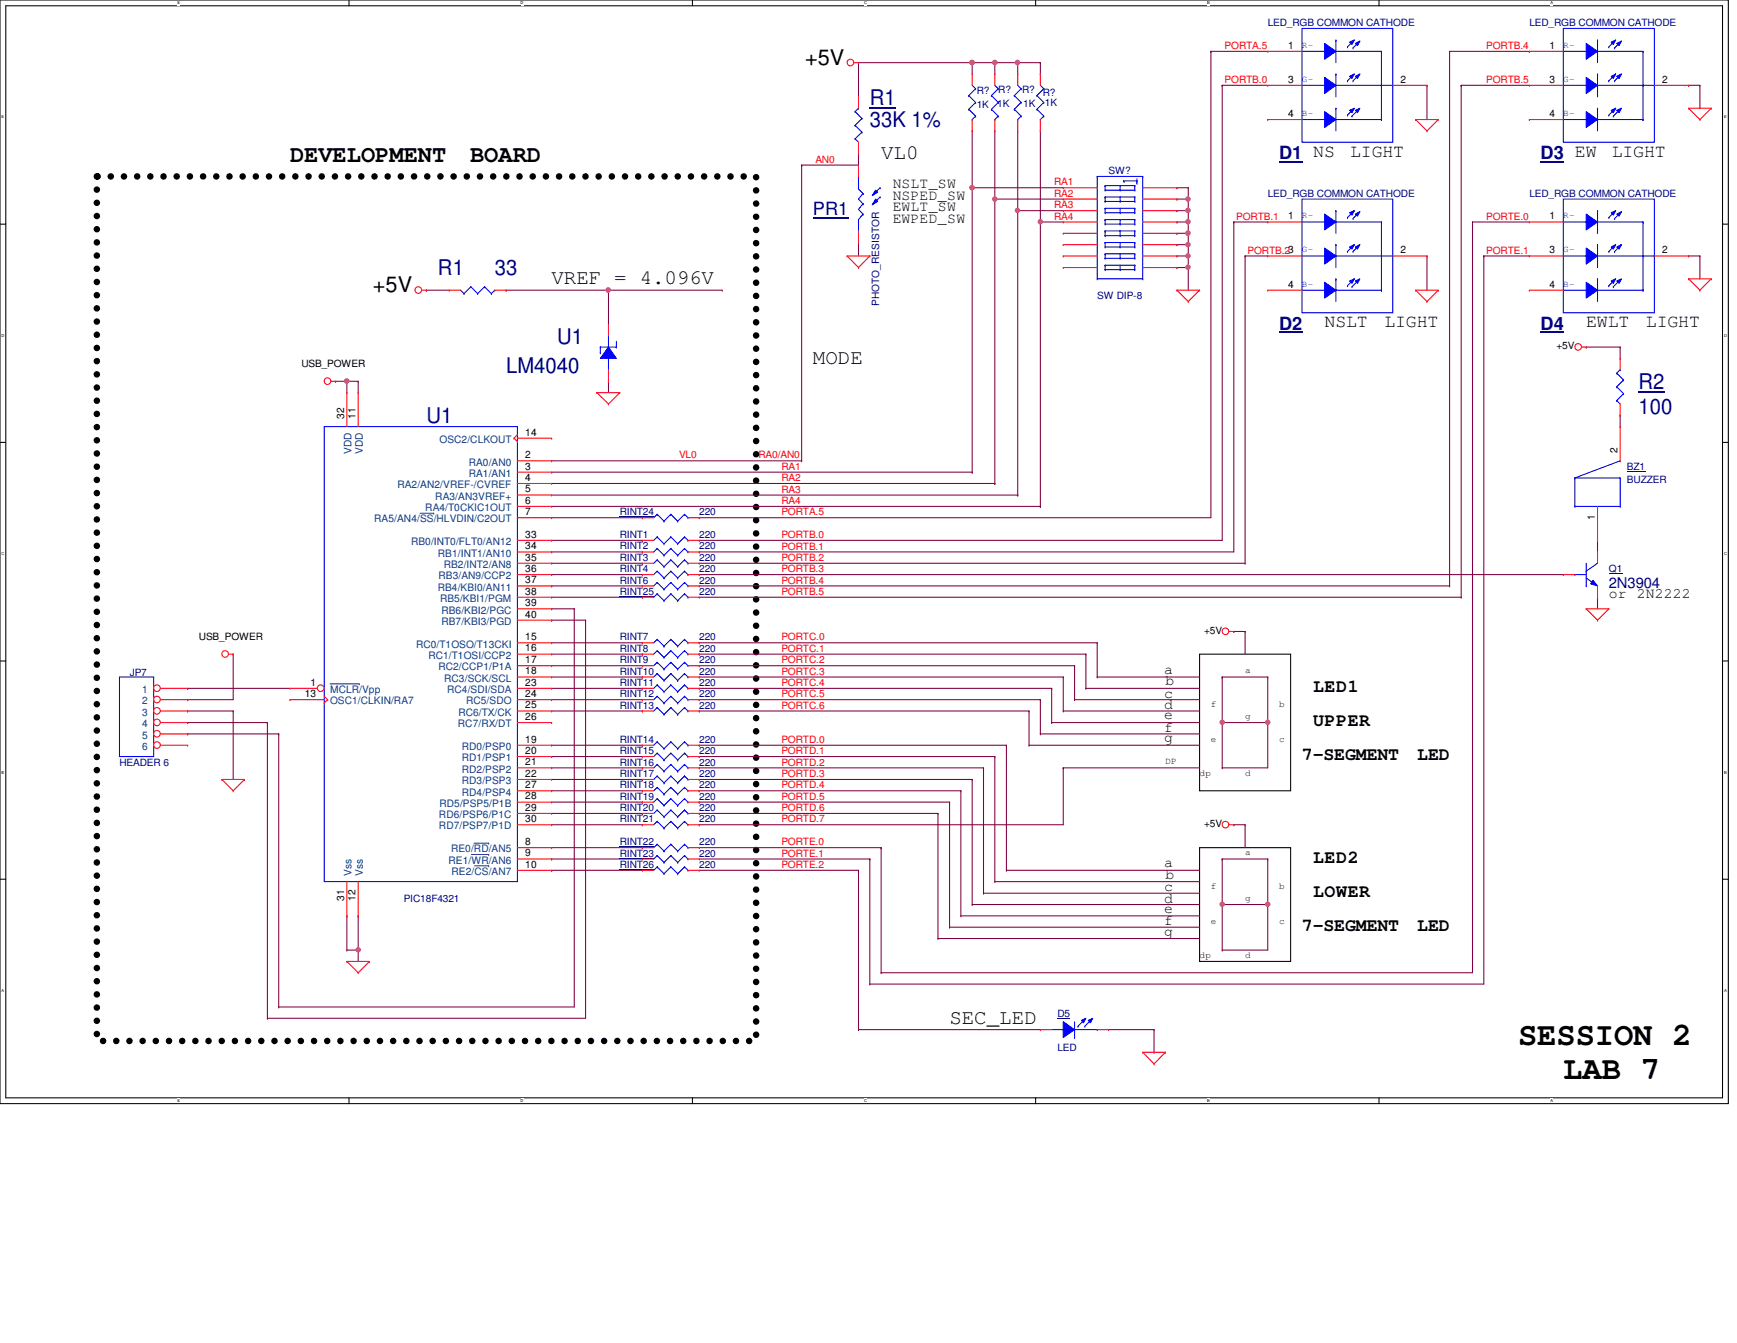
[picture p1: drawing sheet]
<svg xmlns="http://www.w3.org/2000/svg" width="279mm" height="216mm" viewBox="0 0 279 216" stroke-linecap="round" stroke-linejoin="round" font-family="sans-serif">
<defs><g id="words">
<g font-size="5.2">
<text x="244.2" y="168">SESSION 2</text>
<text x="251.5" y="173.5">LAB 7</text>
</g>
<g font-size="3.8">
<text x="46.7" y="26.1">DEVELOPMENT</text>
<text x="75.6" y="26.1">BOARD</text>
</g>
<g font-size="3.5">
<text x="129.5" y="10.4">+5V</text>
<text x="60" y="47">+5V</text>
</g>
<g font-size="3.5" fill="#000080">
<text x="139.9" y="16.8">R1</text>
<text x="139.9" y="20.5">33K 1%</text>
<text x="70.4" y="44.2">R1</text>
<text x="79.6" y="44.2">33</text>
<text x="81.4" y="60">LM4040</text>
<text x="89.6" y="55.2">U1</text>
<text x="263.6" y="62.5">R2</text>
<text x="68.6" y="68">U1</text>
<text x="263.6" y="66.5">100</text>
</g>
<g font-size="3.3">
<text x="141.7" y="25.5">VL0</text>
<text x="88.7" y="45.7">VREF = 4.096V</text>
<text x="130.8" y="58.5">MODE</text>
<text x="152.7" y="164.5">SEC_LED</text>
</g>
<g font-size="2.9" fill="#000080">
<text x="205.7" y="25.6">D1 NS</text>
<text x="247.8" y="25.6">D3 EW</text>
<text x="130.8" y="34.6">PR1</text>
<text x="205.7" y="53">D2</text>
<text x="247.8" y="53">D4</text>
</g>
<g font-size="2.9">
<text x="217.2" y="25.2">LIGHT</text>
<text x="259.2" y="25.2">LIGHT</text>
<text x="213.1" y="52.6">NSLT</text>
<text x="222.7" y="52.6">LIGHT</text>
<text x="255.1" y="52.6">EWLT</text>
<text x="264.8" y="52.6">LIGHT</text>
<text x="211.2" y="111.3">LED1</text>
<text x="211.2" y="116.7">UPPER</text>
<text x="209.4" y="122.2">7-SEGMENT</text>
<text x="228" y="122.2">LED</text>
<text x="211.2" y="138.7">LED2</text>
<text x="209.4" y="149.6">7-SEGMENT</text>
<text x="211.2" y="144.1">LOWER</text>
<text x="228" y="149.6">LED</text>
</g>
<g font-size="2.4">
<text x="143.6" y="30.3">NSLT_SW</text>
<text x="143.6" y="33.9">EWLT_SW</text>
<text x="143.6" y="32.1">NSPED_SW</text>
<text x="143.6" y="35.8">EWPED_SW</text>
<text x="258.8" y="96.1">or</text>
<text x="263.3" y="96.1">2N2222</text>
<text x="187.3" y="112.2">c</text>
<text x="187.3" y="108.4">a</text>
<text x="187.5" y="110.2">b</text>
<text x="187.3" y="114">d</text>
<text x="187.3" y="119.3">g</text>
<text x="187.3" y="117.7">f</text>
<text x="187.3" y="115.7">e</text>
<text x="187.3" y="143.3">c</text>
<text x="187.3" y="139.4">a</text>
<text x="187.5" y="141.3">b</text>
<text x="187.3" y="145.1">d</text>
<text x="187.3" y="148.8">f</text>
<text x="187.3" y="146.8">e</text>
<text x="187.3" y="150.4">g</text>
</g>
<text font-size="2.4" fill="#000080" x="258.8" y="94.6">2N3904</text>
<g font-size="1.7">
<text x="207.2" y="7.8">1</text>
<text x="249.3" y="7.8">1</text>
<text x="207.2" y="13.3">3</text>
<text x="225.3" y="13.3">2</text>
<text x="249.3" y="13.3">3</text>
<text x="267.4" y="13.3">2</text>
<text x="207.2" y="18.8">4</text>
<text x="249.3" y="18.8">4</text>
<text x="207.2" y="35.3">1</text>
<text x="249.3" y="35.3">1</text>
<text x="225.3" y="40.7">2</text>
<text x="249.3" y="40.7">3</text>
<text x="267.4" y="40.7">2</text>
<text x="207.2" y="46.2">4</text>
<text x="249.3" y="46.2">4</text>
<text x="55.4" y="67.3" transform="rotate(-90 55.4 67.3)">32</text>
<text x="57.2" y="67.3" transform="rotate(-90 57.2 67.3)">11</text>
<text x="84.5" y="70">14</text>
<text x="84.5" y="73.7">2</text>
<text x="84.5" y="75.5">3</text>
<text x="84.5" y="77.3">4</text>
<text x="260.2" y="72.8" transform="rotate(-90 260.2 72.8)">2</text>
<text x="84.5" y="79.2">5</text>
<text x="84.5" y="81">6</text>
<text x="84.5" y="82.8">7</text>
<text x="256.5" y="83.6" transform="rotate(-90 256.5 83.6)">1</text>
<text x="84.5" y="86.4">33</text>
<text x="84.5" y="88.3">34</text>
<text x="84.5" y="90.1">35</text>
<text x="84.5" y="91.9">36</text>
<text x="84.5" y="93.8">37</text>
<text x="84.5" y="95.6">38</text>
<text x="84.5" y="97.5">39</text>
<text x="84.5" y="99.3">40</text>
<text x="84.5" y="106.6">17</text>
<text x="84.5" y="104.7">16</text>
<text x="84.5" y="102.9">15</text>
<text x="49" y="112.1">13</text>
<text x="50" y="110.2">1</text>
<text x="84.5" y="113.9">25</text>
<text x="84.5" y="112.1">24</text>
<text x="84.5" y="110.2">23</text>
<text x="84.5" y="108.4">18</text>
<text x="84.5" y="119.4">19</text>
<text x="84.5" y="115.7">26</text>
<text x="84.5" y="121.2">20</text>
<text x="84.5" y="123">21</text>
<text x="84.5" y="124.9">22</text>
<text x="84.5" y="126.7">27</text>
<text x="84.5" y="128.5">28</text>
<text x="84.5" y="130.3">29</text>
<text x="84.5" y="135.8">8</text>
<text x="84.5" y="137.7">9</text>
<text x="84.5" y="132.2">30</text>
<text x="84.5" y="139.5">10</text>
<text x="55.4" y="144.8" transform="rotate(-90 55.4 144.8)">31</text>
<text x="57.2" y="144.8" transform="rotate(-90 57.2 144.8)">12</text>
</g>
<g font-size="1.7" fill="#004080">
<text x="70.7" y="71.2">OSC2/CLKOUT</text>
<text x="56.6" y="73" transform="rotate(-90 56.6 73)">VDD</text>
<text x="58.4" y="73" transform="rotate(-90 58.4 73)">VDD</text>
<text x="75.4" y="74.8">RA0/AN0</text>
<text x="75.4" y="76.7">RA1/AN1</text>
<text x="60.2" y="84">RA5/AN4/SS/HLVDIN/C2OUT</text>
<text x="63.9" y="78.5">RA2/AN2/VREF-/CVREF</text>
<text x="68.4" y="82.2">RA4/T0CKIC1OUT</text>
<text x="70" y="80.3">RA3/AN3VREF+</text>
<text x="66.1" y="87.6">RB0/INT0/FLT0/AN12</text>
<text x="70.4" y="89.5">RB1/INT1/AN10</text>
<text x="70.4" y="95">RB4/KBI0/AN11</text>
<text x="70.5" y="93.1">RB3/AN9/CCP2</text>
<text x="71.4" y="91.3">RB2/INT2/AN8</text>
<text x="70.8" y="96.8">RB5/KBI1/PGM</text>
<text x="71" y="98.6">RB6/KBI2/PGC</text>
<text x="71" y="100.5">RB7/KBI3/PGD</text>
<text x="66.9" y="104.1">RC0/T1OSO/T13CKI</text>
<text x="68.9" y="105.9">RC1/T1OSI/CCP2</text>
<text x="70.5" y="107.8">RC2/CCP1/P1A</text>
<text x="22.9" y="111.4">1</text>
<text x="22.9" y="113.2">2</text>
<text x="53.1" y="111.4">MCLR/Vpp</text>
<text x="53.1" y="113.2">OSC1/CLKIN/RA7</text>
<text x="71.5" y="109.6">RC3/SCK/SCL</text>
<text x="71.9" y="111.4">RC4/SDI/SDA</text>
<text x="75" y="113.2">RC5/SDO</text>
<text x="22.9" y="115.1">3</text>
<text x="22.9" y="116.9">4</text>
<text x="22.9" y="118.7">5</text>
<text x="73.7" y="116.9">RC7/RX/DT</text>
<text x="73.7" y="115.1">RC6/TX/CK</text>
<text x="22.9" y="120.6">6</text>
<text x="74.3" y="120.6">RD0/PSP0</text>
<text x="74.3" y="122.4">RD1/PSP1</text>
<text x="74.3" y="124.2">RD2/PSP2</text>
<text x="70.6" y="131.5">RD6/PSP6/P1C</text>
<text x="70.7" y="129.7">RD5/PSP5/P1B</text>
<text x="74.3" y="126.1">RD3/PSP3</text>
<text x="74.3" y="127.9">RD4/PSP4</text>
<text x="70.6" y="133.3">RD7/PSP7/P1D</text>
<text x="72.6" y="137">RE0/RD/AN5</text>
<text x="56.6" y="140.8" transform="rotate(-90 56.6 140.8)">Vss</text>
<text x="58.4" y="140.8" transform="rotate(-90 58.4 140.8)">Vss</text>
<text x="72.1" y="138.9">RE1/WR/AN6</text>
<text x="72.6" y="140.7">RE2/CS/AN7</text>
</g>
<g font-size="1.6" fill="#000080">
<text x="203.9" y="4.2">LED_RGB COMMON CATHODE</text>
<text x="246" y="4.2">LED_RGB COMMON CATHODE</text>
<text x="157.1" y="15.2">R?</text>
<text x="157.1" y="17.4">1K</text>
<text x="160.4" y="17.2">1K</text>
<text x="160.6" y="15">R?</text>
<text x="164.4" y="15">R?</text>
<text x="164.6" y="17.2">1K</text>
<text x="167.7" y="15.4">R?</text>
<text x="168.1" y="17">1K</text>
<text x="178.3" y="28">SW?</text>
<text x="203.9" y="31.6">LED_RGB COMMON CATHODE</text>
<text x="246" y="31.6">LED_RGB COMMON CATHODE</text>
<text x="141.4" y="49.2" transform="rotate(-90 141.4 49.2)">PHOTO_RESISTOR</text>
<text x="176.5" y="48.1">SW DIP-8</text>
<text x="261.7" y="75.5">BZ1</text>
<text x="261.7" y="77.7">BUZZER</text>
<text x="99.7" y="82.8">RINT24</text>
<text x="112.5" y="82.8">220</text>
<text x="99.7" y="86.5">RINT1</text>
<text x="99.7" y="88.3">RINT2</text>
<text x="112.5" y="86.5">220</text>
<text x="112.5" y="88.3">220</text>
<text x="99.7" y="90.2">RINT3</text>
<text x="99.7" y="92">RINT4</text>
<text x="99.7" y="93.8">RINT6</text>
<text x="99.7" y="95.6">RINT25</text>
<text x="112.5" y="90.2">220</text>
<text x="112.5" y="92">220</text>
<text x="112.5" y="93.8">220</text>
<text x="112.5" y="95.6">220</text>
<text x="258.8" y="92">Q1</text>
<text x="99.7" y="106.6">RINT9</text>
<text x="99.7" y="103">RINT7</text>
<text x="99.7" y="104.8">RINT8</text>
<text x="112.5" y="106.6">220</text>
<text x="112.5" y="103">220</text>
<text x="112.5" y="104.8">220</text>
<text x="20.9" y="108.6">JP7</text>
<text x="99.7" y="112.1">RINT12</text>
<text x="99.7" y="108.5">RINT10</text>
<text x="99.7" y="110.3">RINT11</text>
<text x="99.7" y="113.9">RINT13</text>
<text x="112.5" y="112.1">220</text>
<text x="112.5" y="108.5">220</text>
<text x="112.5" y="110.3">220</text>
<text x="112.5" y="113.9">220</text>
<text x="99.7" y="119.4">RINT14</text>
<text x="112.5" y="119.4">220</text>
<text x="19.2" y="123.1">HEADER 6</text>
<text x="99.7" y="121.2">RINT15</text>
<text x="99.7" y="123.1">RINT16</text>
<text x="99.7" y="124.9">RINT17</text>
<text x="112.5" y="121.2">220</text>
<text x="112.5" y="123.1">220</text>
<text x="112.5" y="124.9">220</text>
<text x="99.7" y="130.4">RINT20</text>
<text x="99.7" y="128.6">RINT19</text>
<text x="99.7" y="126.7">RINT18</text>
<text x="112.5" y="130.4">220</text>
<text x="112.5" y="128.6">220</text>
<text x="112.5" y="126.7">220</text>
<text x="99.7" y="135.9">RINT22</text>
<text x="99.7" y="137.7">RINT23</text>
<text x="99.7" y="132.2">RINT21</text>
<text x="112.5" y="132.2">220</text>
<text x="112.5" y="135.9">220</text>
<text x="112.5" y="137.7">220</text>
<text x="99.7" y="139.5">RINT26</text>
<text x="112.5" y="139.5">220</text>
<text x="64.9" y="145">PIC18F4321</text>
<text x="170.1" y="163.5">D5</text>
<text x="170.1" y="169">LED</text>
</g>
<g font-size="1.6" fill="#f00">
<text x="197" y="7.9">PORTA.5</text>
<text x="239.1" y="7.9">PORTB.4</text>
<text x="197" y="13.3">PORTB.0</text>
<text x="239.1" y="13.3">PORTB.5</text>
<text x="131.1" y="26.2">AN0</text>
<text x="169.5" y="29.8">RA1</text>
<text x="169.5" y="33.5">RA3</text>
<text x="169.5" y="31.6">RA2</text>
<text x="169.5" y="35.3">RA4</text>
<text x="198.8" y="35.3">PORTB.1</text>
<text x="239.1" y="35.3">PORTE.0</text>
<text x="200.7" y="40.8">PORTB.23</text>
<text x="239.1" y="40.8">PORTE.1</text>
<text x="109.2" y="73.7">VL0</text>
<text x="122" y="73.7">RA0/AN0</text>
<text x="125.7" y="75.5">RA1</text>
<text x="125.7" y="77.3">RA2</text>
<text x="125.7" y="82.8">PORTA.5</text>
<text x="125.7" y="79.2">RA3</text>
<text x="125.7" y="81">RA4</text>
<text x="125.7" y="86.5">PORTB.0</text>
<text x="125.7" y="88.3">PORTB.1</text>
<text x="125.7" y="90.2">PORTB.2</text>
<text x="125.7" y="92">PORTB.3</text>
<text x="125.7" y="93.8">PORTB.4</text>
<text x="125.7" y="95.6">PORTB.5</text>
<text x="125.7" y="106.6">PORTC.2</text>
<text x="125.7" y="104.8">PORTC.1</text>
<text x="125.7" y="103">PORTC.0</text>
<text x="125.7" y="110.3">PORTC.4</text>
<text x="125.7" y="112.1">PORTC.5</text>
<text x="125.7" y="108.5">PORTC.3</text>
<text x="125.7" y="113.9">PORTC.6</text>
<text x="125.7" y="119.4">PORTD.0</text>
<text x="125.7" y="121.2">PORTD.1</text>
<text x="125.7" y="123.1">PORTD.2</text>
<text x="125.7" y="124.9">PORTD.3</text>
<text x="125.7" y="130.4">PORTD.6</text>
<text x="125.7" y="126.7">PORTD.4</text>
<text x="125.7" y="128.6">PORTD.5</text>
<text x="125.7" y="135.9">PORTE.0</text>
<text x="125.7" y="137.7">PORTE.1</text>
<text x="125.7" y="132.2">PORTD.7</text>
<text x="125.7" y="139.5">PORTE.2</text>
</g>
<g font-size="1.6">
<text x="48.5" y="59.1">USB_POWER</text>
<text x="250.4" y="56.1">+5V</text>
<text x="193.7" y="101.9">+5V</text>
<text x="32" y="103">USB_POWER</text>
<text x="193.7" y="132.9">+5V</text>
</g>
<g font-size="1.5" fill="#00f">
<text x="209.4" y="7.7">R-</text>
<text x="251.5" y="7.7">R-</text>
<text x="209.4" y="13.1">G-</text>
<text x="251.5" y="13.1">G-</text>
<text x="209.4" y="18.6">B-</text>
<text x="251.5" y="18.6">B-</text>
<text x="209.4" y="35.1">R-</text>
<text x="251.5" y="35.1">R-</text>
<text x="209.4" y="40.6">G-</text>
<text x="251.5" y="40.6">G-</text>
<text x="209.4" y="46.1">B-</text>
<text x="251.5" y="46.1">B-</text>
</g>
<g font-size="1.5">
<text x="194.8" y="113.7">f</text>
<text x="200.3" y="108.2">a</text>
<text x="205.7" y="113.7">b</text>
<text x="194.8" y="119.2">e</text>
<text x="200.3" y="115.5">g</text>
<text x="205.7" y="119.2">c</text>
<text x="187.5" y="122.9">DP</text>
<text x="193" y="124.7">dp</text>
<text x="200.3" y="124.7">d</text>
<text x="200.3" y="137.5">a</text>
<text x="194.8" y="143">f</text>
<text x="205.7" y="143">b</text>
<text x="194.8" y="148.5">e</text>
<text x="200.3" y="144.8">g</text>
<text x="205.7" y="148.5">c</text>
<text x="193" y="154">dp</text>
<text x="200.3" y="154">d</text>
</g>
<g font-size=".6">
<text x="28.5" y=".7">E</text>
<text x="83.7" y=".7">D</text>
<text x="139" y=".7">C</text>
<text x="194.2" y=".7">B</text>
<text x="249.4" y=".7">A</text>
<text x=".3" y="19">E</text>
<text x="277.3" y="19">E</text>
<text x=".3" y="54.1">D</text>
<text x="277.3" y="54.1">D</text>
<text x=".3" y="89.2">C</text>
<text x="277.3" y="89.2">C</text>
<text x=".3" y="124.4">B</text>
<text x="277.3" y="124.4">B</text>
<text x=".3" y="159.5">A</text>
<text x="277.3" y="159.5">A</text>
<text x="28.5" y="177.2">E</text>
<text x="83.7" y="177.2">D</text>
<text x="139" y="177.2">C</text>
<text x="194.2" y="177.2">B</text>
<text x="249.4" y="177.2">A</text>
</g>
</g></defs>
<path d="M0 0h278v177.4h-278zM.9 .9h276.2v175.6h-276.2z" fill="none" stroke="#000" stroke-width=".17"/>
<g fill="#fff">
<path d="M28.5 .1h.5v.7h-.5z"/>
<path d="M28.5 176.6h.5v.7h-.5z"/>
</g>
<path d="M56.1 0v.9M56.1 176.5v.9" fill="none" stroke="#000" stroke-width=".17"/>
<g fill="#fff">
<path d="M83.7 .1h.5v.7h-.5z"/>
<path d="M83.7 176.6h.5v.7h-.5z"/>
</g>
<path d="M111.4 0v.9M111.4 176.5v.9" fill="none" stroke="#000" stroke-width=".17"/>
<g fill="#fff">
<path d="M139 .1h.4v.7h-.4z"/>
<path d="M139 176.6h.4v.7h-.4z"/>
</g>
<path d="M166.6 0v.9M166.6 176.5v.9" fill="none" stroke="#000" stroke-width=".17"/>
<g fill="#fff">
<path d="M194.2 .1h.4v.7h-.4z"/>
<path d="M194.2 176.6h.4v.7h-.4z"/>
</g>
<path d="M221.8 0v.9M221.8 176.5v.9" fill="none" stroke="#000" stroke-width=".17"/>
<g fill="#fff">
<path d="M249.4 .1h.4v.7h-.4z"/>
<path d="M249.4 176.6h.4v.7h-.4z"/>
<path d="M.3 18.5h.4v.7h-.4z"/>
<path d="M277.3 18.5h.4v.7h-.4z"/>
<path d="M.3 53.6h.4v.7h-.4z"/>
<path d="M277.3 53.6h.5v.7h-.5z"/>
</g>
<path d="M0 36h.9M277.1 36h.9" fill="none" stroke="#000" stroke-width=".17"/>
<g fill="#fff">
<path d="M.3 88.6h.4v.8h-.4z"/>
<path d="M277.3 88.6h.5v.8h-.5z"/>
</g>
<path d="M0 71.1h.9M277.1 71.1h.9" fill="none" stroke="#000" stroke-width=".17"/>
<g fill="#fff">
<path d="M.3 123.8h.4v.7h-.4z"/>
<path d="M277.3 123.8h.4v.7h-.4z"/>
</g>
<path d="M0 106.3h.9M277.1 106.3h.9" fill="none" stroke="#000" stroke-width=".17"/>
<g fill="#fff">
<path d="M.3 158.9h.3v.7h-.3z"/>
<path d="M277.3 158.9h.4v.7h-.4z"/>
</g>
<path d="M193 105.2h14.6v21.9h-14.6zM193 136.3h14.6v18.3h-14.6zM0 141.4h.9M277.1 141.4h.9" fill="none" stroke="#000" stroke-width=".17"/>
<path d="M15.6 28.4h106v138.9h-106z" fill="none" stroke="#000" stroke-width="1.1" stroke-dasharray="0 2.1"/>
<path d="M57.6 152.7h.1M57.6 152.7v1.9" fill="none" stroke="#800040" stroke-width=".17"/>
<circle cx="57.6" cy="152.7" r=".34" fill="#f0f"/>
<circle cx="57.6" cy="152.7" r=".34" fill="none" stroke="#f0f" stroke-width=".17"/>
<path d="M55.8 61.3h.1M55.8 61.3h1.8M55.8 152.7h.1M55.8 152.7h1.8" fill="none" stroke="#800040" stroke-width=".17"/>
<circle cx="55.8" cy="61.3" r=".36" fill="#f0f"/>
<circle cx="55.8" cy="61.3" r=".36" fill="none" stroke="#f0f" stroke-width=".17"/>
<g fill="none" stroke="#800040" stroke-width=".17">
<path d="M233.2 8.3h12.8M246 8.3h.1M68.6 46.7h.1M68.6 46.7h3.7M81.4 46.7h.1M81.4 46.7h34.8M97.9 46.7h.1M97.9 46.7v5.5M116.2 46.7h.1M54 61.3h.1M54 61.3h1.8M55.8 61.3h.1"/>
<path d="M55.8 61.3v1.8M57.6 61.3h.1M57.6 61.3v1.8M97.9 61.3h.1M97.9 61.3v1.8M88.7 99.7h.1M88.7 97.9h.1M88.7 94.2h.1M88.7 99.7h5.5M88.7 97.9h3.7M88.7 83.2h14.6M88.7 88.7h14.6"/>
<path d="M88.7 90.6h14.6M88.7 92.4h14.6M88.7 94.2h14.6M92.4 97.9h.1M92.4 97.9v64h-47.6M94.2 99.7h.1M94.2 99.7v64h-51.2M103.3 83.2h.1M103.3 88.7h.1M103.3 90.6h.1M103.3 92.4h.1M112.5 83.2h.1"/>
<path d="M112.5 86.9h.1M112.5 83.2h82.3M112.5 90.6h87.8M112.5 86.9h84.1M200.3 90.6h.1M30.2 112.5h.1M30.2 118h.1M30.2 116.2h.1M30.2 110.7h.1M30.2 114.3h.1M30.2 118h14.6M30.2 116.2h12.8"/>
<path d="M30.2 110.7h16.5M30.2 114.3h7.3M37.5 105.2h.1M37.5 114.3h.1M37.5 105.2v7.3h-7.3M37.5 114.3v11M43 116.2h.1M43 116.2v47.5M44.8 118h.1M44.8 118v43.9M88.7 112.5h14.6M88.7 110.7h14.6"/>
<path d="M88.7 114.3h14.6M88.7 119.8h14.6M88.7 103.3h14.6M88.7 105.2h14.6M88.7 107h14.6M88.7 108.8h14.6M103.3 119.8h.1M103.3 103.3h.1M103.3 105.2h.1M103.3 107h.1M103.3 108.8h.1M103.3 110.7h.1"/>
<path d="M103.3 112.5h.1M103.3 114.3h.1M88.7 121.6h14.6M88.7 123.4h14.6M88.7 125.3h14.6M88.7 127.1h14.6M88.7 128.9h14.6M88.7 130.8h14.6M103.3 121.6h.1M103.3 123.4h.1M103.3 125.3h.1M103.3 127.1h.1"/>
<path d="M103.3 128.9h.1M103.3 130.8h.1M112.5 130.8h.1M112.5 130.8h38.4M55.8 147.2h.1M55.8 147.2v5.5M57.6 147.2h.1M57.6 147.2v5.5M43 163.7h.1M44.8 161.9h.1"/>
</g>
<circle cx="97.8" cy="46.6" r=".35" fill="#f0f"/>
<circle cx="97.8" cy="46.6" r=".35" fill="none" stroke="#f0f" stroke-width=".17"/>
<g fill="none" stroke="#800040" stroke-width=".17">
<path d="M271.6 13.7h.1M271.6 13.7h1.8M112.5 107h.1M112.5 105.2h.1M112.5 110.7h.1M112.5 112.5h.1M112.5 107h60.3M112.5 105.2h62.2M112.5 110.7h56.7M112.5 112.5h54.8M165.5 119.8h.1M165.5 119.8h27.5"/>
<path d="M167.3 112.5h.1M167.3 118h.1M167.3 112.5v5.5M167.3 118h25.7M169.2 110.7h.1M169.2 116.2h.1M169.2 110.7v5.5M169.2 116.2h23.8M171 114.3h.1M171 114.3h22M172.8 112.5h.1M172.8 112.5h20.2"/>
<path d="M174.7 110.7h.1M174.7 110.7h18.3M176.5 108.8h.1M176.5 108.8h16.5M196.6 108.8h.1M196.6 116.2h.1M196.6 108.8h7.3M196.6 116.2h7.3M196.6 108.8v14.6M200.3 101.5h.1M200.3 101.5v3.7M203.9 116.2h.1"/>
<path d="M203.9 116.2v7.2h-7.3M88.7 138.1h.1M88.7 136.3h14.6M88.7 138.1h14.6M103.3 136.3h.1M112.5 136.3h29.2M112.5 138.1h27.4M139.9 138.1h.1M139.9 138.1v20.1M141.7 136.3h.1M141.7 136.3v20.1M196.6 123.4h.1"/>
<path d="M139.9 158.2h.1M139.9 158.2h98.8M141.7 156.4h.1M141.7 156.4h95.2"/>
</g>
<circle cx="196.6" cy="116.1" r=".34" fill="#f0f"/>
<circle cx="196.6" cy="116.1" r=".34" fill="none" stroke="#f0f" stroke-width=".17"/>
<path d="M203.9 108.8h.1M203.9 108.8v7.4" fill="none" stroke="#800040" stroke-width=".17"/>
<circle cx="203.9" cy="116.1" r=".34" fill="#f0f"/>
<circle cx="203.9" cy="116.1" r=".34" fill="none" stroke="#f0f" stroke-width=".17"/>
<g fill="none" stroke="#800040" stroke-width=".17">
<path d="M161.9 139.9h.1M161.9 139.9h31.1M196.6 138.1h.1M196.6 138.1h7.3M200.3 132.6h.1M200.3 132.6v3.7M150.9 150.9h.1M150.9 150.9h42.1M152.7 149.1h.1M152.7 149.1h40.3M154.6 147.2h.1M154.6 147.2h38.4"/>
<path d="M156.4 145.4h.1M156.4 145.4h36.6M158.2 143.6h.1M158.2 143.6h34.8M160 141.7h.1M160 141.7h33M196.6 152.7h.1M196.6 145.4h.1M196.6 145.4h7.3M196.6 145.4v7.3M203.9 145.4h.1M203.9 145.4v7.3h-7.3"/>
</g>
<circle cx="196.6" cy="145.4" r=".34" fill="#f0f"/>
<circle cx="196.6" cy="145.4" r=".34" fill="none" stroke="#f0f" stroke-width=".17"/>
<path d="M196.6 138.1h.1M196.6 138.1v7.3M203.9 138.1h.1M203.9 138.1v7.3" fill="none" stroke="#800040" stroke-width=".17"/>
<circle cx="203.9" cy="145.4" r=".34" fill="#f0f"/>
<circle cx="203.9" cy="145.4" r=".34" fill="none" stroke="#f0f" stroke-width=".17"/>
<g fill="none" stroke="#800040" stroke-width=".17">
<path d="M156.4 10.1h.1M156.4 10.1v1.8M160 10.1h.1M160 10.1v1.8M194.8 8.3h.1M194.8 8.3h9.1M194.8 8.3v74.9M196.6 13.7h.1M196.6 13.7h7.3M196.6 13.7v73.2M229.5 13.7h.1M229.5 13.7v5.5"/>
<path d="M273.4 13.7h.1M273.4 13.7v3.7M128.9 26.5h.1M128.9 26.5v47.6M138.1 24.7h.1M138.1 39h.1M138.1 24.7v1.8h-9.2M138.1 39v2.1M198.5 35.7h.1M198.5 35.7h5.4M198.5 35.7v53h-86M200.3 41.1h.1"/>
<path d="M200.3 41.1h3.6M200.3 41.1v49.5M229.5 41.1h.1M229.5 41.1v5.6M255.1 55.8h.1M255.1 55.8h5.5M260.6 55.8h.1M260.6 55.8v1.8M271.6 41.1h.1M271.6 41.1h1.8M273.4 41.1h.1M273.4 41.1v3.7"/>
<path d="M88.7 74.1h40.2M128.9 74.1h.1M260.6 66.8h.1M260.6 66.8v1.8M112.5 88.7h.1M257 86.9h.1M257 96h.1M257 86.9v1.8M257 96v1.9M112.5 103.3h.1M112.5 108.8h.1M112.5 114.3h.1"/>
<path d="M112.5 119.8h.1M112.5 103.3h64M112.5 108.8h58.5M112.5 114.3h53M112.5 119.8h49.4M161.9 119.8h.1M161.9 119.8v20.1M165.5 114.3h.1M165.5 114.3v5.5M171 108.8h.1M171 108.8v5.5M172.8 107h.1"/>
<path d="M172.8 107v5.5M174.7 105.2h.1M174.7 105.2v5.5M176.5 103.3h.1M176.5 103.3v5.5M198.5 101.5h.1M198.5 101.5h1.8M88.7 132.6h14.6M103.3 132.6h.1M112.5 121.6h.1M112.5 123.4h.1M112.5 125.3h.1"/>
<path d="M112.5 127.1h.1M112.5 128.9h.1M112.5 132.6h.1M112.5 121.6h47.5M112.5 123.4h45.7M112.5 125.3h43.9M112.5 127.1h42.1M112.5 128.9h40.2M150.9 130.8h.1M150.9 130.8v20.1M152.7 128.9h.1M152.7 128.9v20.2"/>
<path d="M154.6 127.1h.1M154.6 127.1v20.1M156.4 125.3h.1M156.4 125.3v20.1M158.2 123.4h.1M158.2 123.4v20.2M160 121.6h.1M160 121.6v20.1M171 123.4h.1M171 123.4v9.2h-58.5M171 123.4h22M198.5 132.6h.1"/>
<path d="M198.5 132.6h1.8"/>
</g>
<circle cx="160" cy="10" r=".35" fill="#f0f"/>
<circle cx="160" cy="10" r=".35" fill="none" stroke="#f0f" stroke-width=".17"/>
<path d="M160 10.1h.1M160 10.1h3.7M163.7 10.1h.1M163.7 10.1v1.8M167.3 35.7h.1M167.3 21v14.7" fill="none" stroke="#800040" stroke-width=".17"/>
<circle cx="163.6" cy="10" r=".35" fill="#f0f"/>
<circle cx="163.6" cy="10" r=".35" fill="none" stroke="#f0f" stroke-width=".17"/>
<path d="M138.1 10.1h18.3M156.4 10.1h.1M163.7 10.1h.1M163.7 10.1h3.6M167.3 10.1h.1M167.3 10.1v1.8M156.4 30.2h.1M156.4 21v9.2M160 32h.1M160 21v11M163.7 33.9h.1M163.7 21v12.9" fill="none" stroke="#800040" stroke-width=".17"/>
<circle cx="156.3" cy="10" r=".37" fill="#f0f"/>
<circle cx="156.3" cy="10" r=".37" fill="none" stroke="#f0f" stroke-width=".17"/>
<g fill="none" stroke="#800040" stroke-width=".17">
<path d="M156.4 10.1h.1M156.4 10.1h3.6M156.4 30.2h.1M156.4 30.2h14.6M160 32h.1M160 32h11M163.7 33.9h.1M163.7 33.9h7.3M189.3 37.5h.1M189.3 37.5h1.8M191.1 35.7h.1M191.1 37.5h.1"/>
<path d="M191.1 35.7v3.6"/>
</g>
<circle cx="191.1" cy="37.5" r=".35" fill="#f0f"/>
<circle cx="191.1" cy="37.5" r=".35" fill="none" stroke="#f0f" stroke-width=".17"/>
<path d="M189.3 39.3h.1M189.3 39.3h1.8M191.1 39.3h.1M191.1 39.3v1.8" fill="none" stroke="#800040" stroke-width=".17"/>
<circle cx="191.1" cy="41.1" r=".34" fill="#f0f"/>
<circle cx="191.1" cy="41.1" r=".34" fill="none" stroke="#f0f" stroke-width=".17"/>
<circle cx="191.1" cy="39.3" r=".34" fill="#f0f"/>
<circle cx="191.1" cy="39.3" r=".34" fill="none" stroke="#f0f" stroke-width=".17"/>
<path d="M189.3 41.1h.1M189.3 43h.1M189.3 41.1h1.8M189.3 43h1.8M191.1 41.1h.1M191.1 43h.1M191.1 41.1v5.6" fill="none" stroke="#800040" stroke-width=".17"/>
<circle cx="191.1" cy="43" r=".34" fill="#f0f"/>
<circle cx="191.1" cy="43" r=".34" fill="none" stroke="#f0f" stroke-width=".17"/>
<path d="M189.3 30.2h.1M189.3 33.9h.1M189.3 35.7h.1M189.3 32h.1M189.3 30.2h1.8M189.3 35.7h1.8M189.3 32h1.8M191.1 30.2h.1M191.1 32h.1M191.1 30.2v3.7h-1.8" fill="none" stroke="#800040" stroke-width=".17"/>
<circle cx="191.1" cy="33.8" r=".34" fill="#f0f"/>
<circle cx="191.1" cy="33.8" r=".34" fill="none" stroke="#f0f" stroke-width=".17"/>
<circle cx="191.1" cy="32" r=".34" fill="#f0f"/>
<circle cx="191.1" cy="32" r=".34" fill="none" stroke="#f0f" stroke-width=".17"/>
<path d="M191.1 33.9h.1M191.1 33.9v1.8" fill="none" stroke="#800040" stroke-width=".17"/>
<circle cx="191.1" cy="35.6" r=".34" fill="#f0f"/>
<circle cx="191.1" cy="35.6" r=".34" fill="none" stroke="#f0f" stroke-width=".17"/>
<path d="M156.4 30.2v45.7M156.4 75.9h.1" fill="none" stroke="#800040" stroke-width=".17"/>
<circle cx="156.4" cy="30.2" r=".36" fill="#f0f"/>
<circle cx="156.4" cy="30.2" r=".36" fill="none" stroke="#f0f" stroke-width=".17"/>
<path d="M160 32v45.7M160 77.7h.1" fill="none" stroke="#800040" stroke-width=".17"/>
<circle cx="160" cy="32" r=".34" fill="#f0f"/>
<circle cx="160" cy="32" r=".34" fill="none" stroke="#f0f" stroke-width=".17"/>
<path d="M163.7 33.9v45.7M163.7 79.6h.1" fill="none" stroke="#800040" stroke-width=".17"/>
<circle cx="163.7" cy="33.8" r=".34" fill="#f0f"/>
<circle cx="163.7" cy="33.8" r=".34" fill="none" stroke="#f0f" stroke-width=".17"/>
<path d="M167.3 35.7h.1M167.3 35.7h3.7M167.3 35.7v45.7M167.3 81.4h.1" fill="none" stroke="#800040" stroke-width=".17"/>
<circle cx="167.3" cy="35.6" r=".34" fill="#f0f"/>
<circle cx="167.3" cy="35.6" r=".34" fill="none" stroke="#f0f" stroke-width=".17"/>
<g fill="none" stroke="#800040" stroke-width=".17">
<path d="M138.1 15.6h.1M138.1 10.1v5.5M233.2 8.3h.1M233.2 8.3v85.9M235 13.7h.1M235 13.7h11M235 13.7v82.3M236.9 35.7h.1M236.9 35.7h9.1M236.9 35.7v120.7M238.7 41.1h.1M238.7 41.1v117.1"/>
<path d="M238.7 41.1h7.3M88.7 75.9h67.7M88.7 77.7h71.3M88.7 79.6h75M156.4 75.9h.1M160 77.7h.1M163.7 79.6h.1M88.7 81.4h78.6M88.7 86.9h14.6M88.7 96h14.6M103.3 86.9h.1M103.3 96h.1"/>
<path d="M112.5 92.4h.1M112.5 92.4h139M112.5 94.2h120.7M112.5 96h122.5M167.3 81.4h.1M233.2 94.2h.1M235 96h.1M88.7 139.9h.1M88.7 139.9h14.6M112.5 139.9h25.6M138.1 139.9h.1M138.1 139.9v25.6"/>
<path d="M138.1 165.5h.1M138.1 165.5h29.2M178.3 165.5h7.3M185.6 165.5h.1M185.6 169.2h.1M185.6 165.5v3.7"/>
</g>
<g fill="none" stroke="#f00" stroke-width=".17">
<path d="M137.4 10.1h.7M138.1 10.1h.1M227.7 19.2h.1M227.7 19.2h3.7M227.7 19.2l1.8 1.8M231.4 19.2h.1M231.4 19.2l-1.9 1.8M271.6 17.4h.1M271.6 17.4h3.7M271.6 17.4l1.8 1.8M273.4 19.2h.1M275.3 17.4h.1"/>
<path d="M275.3 17.4l-1.9 1.8M229.5 21h.1M67.9 46.7h.7M68.6 46.7h.1M136.3 41.1h.1M136.3 41.1h3.6M136.3 41.1l1.8 1.9M138.1 43h.1M139.9 41.1h.1M139.9 41.1l-1.8 1.9M189.3 46.7h.1M189.3 46.7h3.7"/>
<path d="M189.3 46.7l1.8 1.8M191.1 48.5h.1M193 46.7h.1M193 46.7l-1.9 1.8M227.7 46.7h.1M227.7 46.7h3.7M227.7 46.7l1.8 1.8M229.5 48.5h.1M231.4 46.7h.1M231.4 46.7l-1.9 1.8M254.4 55.8h.7M255.1 55.8h.1"/>
<path d="M271.6 44.8h.1M271.6 44.8h3.7M271.6 44.8l1.8 1.9M273.4 46.7h.1M275.3 44.8h.1M275.3 44.8l-1.9 1.9M53.3 61.3h.7M54 61.3h.1M96 63.1h.1M96 63.1h3.7M96 63.1l1.9 1.8M97.9 64.9h.1"/>
<path d="M99.7 63.1h.1M99.7 63.1l-1.8 1.8M255.1 97.9h.1M255.1 97.9h3.7M255.1 97.9l1.9 1.8M257 99.7h.1M258.8 97.9h.1M258.8 97.9l-1.8 1.8M36.8 105.2h.7M37.5 105.2h.1M197.7 101.5h.8M198.5 101.5h.1"/>
<path d="M35.7 125.3h.1M35.7 125.3h3.6M35.7 125.3l1.8 1.8M37.5 127.1h.1M39.3 125.3h.1M39.3 125.3l-1.8 1.8M197.7 132.6h.8M198.5 132.6h.1M55.8 154.6h.1M55.8 154.6h3.6M55.8 154.6l1.8 1.8M57.6 156.4h.1"/>
<path d="M59.4 154.6h.1M59.4 154.6l-1.8 1.8M183.8 169.2h.1M183.8 169.2h3.7M183.8 169.2l1.8 1.8M185.6 171h.1M187.5 169.2h.1M187.5 169.2l-1.9 1.8"/>
<circle cx="136.8" cy="10" r=".54"/>
<circle cx="67.3" cy="46.6" r=".54"/>
<circle cx="253.8" cy="55.8" r=".54"/>
<circle cx="52.7" cy="61.3" r=".54"/>
<circle cx="36.2" cy="105.1" r=".54"/>
<circle cx="197.1" cy="101.5" r=".54"/>
<circle cx="197.1" cy="132.6" r=".54"/>
</g>
<path d="M52.2 68.6h31v73.1h-31z" fill="none" stroke="#00f" stroke-width=".17"/>
<circle cx="51.6" cy="110.6" r=".54" fill="#fff"/>
<g fill="none" stroke="#f00" stroke-width=".17">
<path d="M55.8 63.1h.1M55.8 63.1v5.5M57.6 63.1h.1M57.6 63.1v5.5M82.7 70.4h.1M82.7 70.4l.5 .6M83.2 71h.1M83.2 74.1h5.5M83.2 75.9h5.5M83.2 77.7h5.5M83.2 79.6h5.5M83.2 69.9l-.5 .5"/>
<path d="M83.2 70.4h5.5M88.7 74.1h.1M88.7 75.9h.1M88.7 77.7h.1M88.7 79.6h.1M88.7 70.4h.1M83.2 81.4h5.5M83.2 83.2h5.5M83.2 86.9h5.5M83.2 88.7h5.5M83.2 90.6h5.5M83.2 92.4h5.5"/>
<path d="M83.2 94.2h5.5M83.2 96h5.5M83.2 97.9h5.5M83.2 99.7h5.5M88.7 81.4h.1M88.7 83.2h.1M88.7 86.9h.1M88.7 88.7h.1M88.7 90.6h.1M88.7 92.4h.1M88.7 94.2h.1M88.7 96h.1"/>
<path d="M88.7 97.9h.1M88.7 99.7h.1M103.3 90.6h.1M103.3 90.6h1.9M110.7 90.6h1.8M112.5 90.6h.1M46.7 110.7h.1M46.7 112.5h.1M46.7 110.7h4.4M46.7 112.5h5.5M52.2 113h.1M52.2 111.9l.5 .6"/>
<path d="M52.7 112.5h.1M52.7 112.5l-.5 .5M83.2 110.7h5.5M83.2 112.5h5.5M83.2 119.8h5.5M83.2 116.2h5.5M83.2 114.3h5.5M83.2 108.8h5.5M83.2 107h5.5M83.2 105.2h5.5M83.2 103.3h5.5M88.7 119.8h.1"/>
<path d="M88.7 116.2h.1M88.7 114.3h.1M88.7 112.5h.1M88.7 110.7h.1M88.7 108.8h.1M88.7 107h.1M88.7 105.2h.1M88.7 103.3h.1M103.3 119.8h.1M103.3 112.5h.1M103.3 112.5h1.9M103.3 119.8h1.9"/>
<path d="M110.7 112.5h1.8M110.7 119.8h1.8M112.5 119.8h.1M112.5 112.5h.1M83.2 136.3h5.5M83.2 138.1h5.5M83.2 139.9h5.5M83.2 121.6h5.5M83.2 123.4h5.5M83.2 125.3h5.5M83.2 127.1h5.5M83.2 128.9h5.5"/>
<path d="M83.2 130.8h5.5M83.2 132.6h5.5M88.7 136.3h.1M88.7 138.1h.1M88.7 139.9h.1M88.7 121.6h.1M88.7 123.4h.1M88.7 125.3h.1M88.7 127.1h.1M88.7 128.9h.1M88.7 130.8h.1M88.7 132.6h.1"/>
<path d="M55.8 147.2h.1M55.8 141.7v5.5M57.6 147.2h.1M57.6 141.7v5.5"/>
<circle cx="51.6" cy="110.6" r=".54"/>
</g>
<path d="M67.6 82.5h2.2M69.8 82.5h.1M53.1 109.9h4.7M57.8 109.9h.1M75.8 137.4h2.8M76.2 135.6h2.4M76.3 139.2h2.3M78.6 135.6h.1M78.6 137.4h.1M78.6 139.2h.1" fill="none" stroke="#004080" stroke-width=".16"/>
<g fill="none" stroke="#00f" stroke-width=".17">
<path d="M138.1 35.3h.1M138.1 35.3v1.8M141.6 31.7h.1M141.6 30.2h.1M141.6 31.7l-1.1 1.1M141.6 30.2l-1.1 1.1M105.7 90h.1M105.7 90l-.5 .6M105.7 90l1.1 1.1M106.8 91.1h.1M107.9 90h.1M107.9 90l-1.1 1.1"/>
<path d="M107.9 90l1.1 1.1M109 91.1h.1M110.1 90h.1M110.1 90l-1.1 1.1M110.1 90l.6 .6M110.7 90.6h.1M105.7 119.3h.1M105.7 111.9h.1M105.7 119.3l-.5 .5M105.7 119.3l1.1 1.1M105.7 111.9l-.5 .6M105.7 111.9l1.1 1.1"/>
<path d="M106.8 113h.1M107.9 119.3h.1M107.9 111.9h.1M107.9 119.3l-1.1 1.1M107.9 119.3l1.1 1.1M107.9 111.9l-1.1 1.1M107.9 111.9l1.1 1.1M109 113h.1M110.1 119.3h.1M110.1 111.9h.1M110.1 119.3l-1.1 1.1M110.1 119.3l.6 .5"/>
<path d="M110.1 111.9l-1.1 1.1M110.1 111.9l.6 .6M110.7 119.8h.1M110.7 112.5h.1M106.8 120.4h.1M109 120.4h.1"/>
</g>
<path d="M140.8 30.6l.4 .3-.9 .6z" fill="#00f"/>
<path d="M140.8 30.6l.4 .3-.9 .6z" fill="none" stroke="#00f" stroke-width=".17"/>
<path d="M140.8 32l.4 .4-.9 .5z" fill="#00f"/>
<g fill="none" stroke="#00f" stroke-width=".17">
<path d="M138.1 28.4h.1M138.1 28.4v2l.7 .7M138.8 34.4h.1M138.8 32.8h.1M138.8 31.1h.1M138.8 34.4l-.7 .9M138.8 32.8l-.7 .9 .7 .7M138.8 31.1l-.7 .9 .7 .8M140.8 32l.4 .4-.9 .5zM74.1 46.7l.5 .5M74.6 47.2h.1M75.7 46.1h.1"/>
<path d="M75.7 46.1l-1.1 1.1M75.7 46.1l1.1 1.1M76.8 47.2h.1M77.9 46.1h.1M77.9 46.1l-1.1 1.1M77.9 46.1l1.1 1.1M79 47.2h.1M79.6 46.7h.1M79.6 46.7l-.6 .5M260.1 60h.1M260.1 60l1.1 1.1M260.6 59.4h.1"/>
<path d="M260.6 59.4l-.5 .6M260.1 64.4h.1M260.1 62.2h.1M260.1 64.4l.5 .5M260.1 62.2l1.1 1.1M261.2 63.3h.1M261.2 61.1h.1M261.2 63.3l-1.1 1.1M261.2 61.1l-1.1 1.1M105.7 91.8h.1M105.7 86.3h.1M105.7 88.2h.1"/>
<path d="M105.7 91.8l-.5 .6M105.7 91.8l1.1 1.1M105.7 86.3l-.5 .6M105.7 86.3l1.1 1.1M105.7 88.2l-.5 .5M105.7 88.2l1.1 1.1M106.8 92.9h.1M106.8 87.4h.1M106.8 89.3h.1M107.9 91.8h.1M107.9 86.3h.1M107.9 88.2h.1"/>
<path d="M107.9 91.8l-1.1 1.1M107.9 91.8l1.1 1.1M107.9 86.3l-1.1 1.1M107.9 86.3l1.1 1.1M107.9 88.2l-1.1 1.1M107.9 88.2l1.1 1.1M109 92.9h.1M109 87.4h.1M109 89.3h.1M110.1 91.8h.1M110.1 86.3h.1M110.1 88.2h.1"/>
<path d="M110.1 91.8l-1.1 1.1M110.1 91.8l.6 .6M110.1 86.3l-1.1 1.1M110.1 86.3l.6 .6M110.1 88.2l-1.1 1.1M110.1 88.2l.6 .5M110.7 92.4h.1M110.7 86.9h.1M110.7 88.7h.1M105.7 106.5h.1M105.7 108.3h.1M105.7 110.1h.1"/>
<path d="M105.7 106.5l-.5 .5M105.7 106.5l1.1 1.1M105.7 108.3l-.5 .5M105.7 108.3l1.1 1.1M105.7 110.1l-.5 .6M105.7 110.1l1.1 1.1M106.8 107.6h.1M106.8 109.4h.1M106.8 111.2h.1M107.9 106.5h.1M107.9 108.3h.1M107.9 110.1h.1"/>
<path d="M107.9 106.5l-1.1 1.1M107.9 106.5l1.1 1.1M107.9 108.3l-1.1 1.1M107.9 108.3l1.1 1.1M107.9 110.1l-1.1 1.1M107.9 110.1l1.1 1.1M109 107.6h.1M109 109.4h.1M109 111.2h.1M110.1 106.5h.1M110.1 108.3h.1M110.1 110.1h.1"/>
<path d="M110.1 106.5l-1.1 1.1M110.1 106.5l.6 .5M110.1 108.3l-1.1 1.1M110.1 108.3l.6 .5M110.1 110.1l-1.1 1.1M110.1 110.1l.6 .6M110.7 107h.1M110.7 108.8h.1M110.7 110.7h.1M105.7 121.1h.1M105.7 135.7h.1M105.7 121.1l-.5 .5"/>
<path d="M105.7 121.1l1.1 1.1M105.7 135.7l-.5 .6M105.7 135.7l1.1 1.1M106.8 122.2h.1M106.8 136.8h.1M107.9 121.1h.1M107.9 135.7h.1M107.9 121.1l-1.1 1.1M107.9 121.1l1.1 1.1M107.9 135.7l-1.1 1.1M107.9 135.7l1.1 1.1M109 122.2h.1"/>
<path d="M109 136.8h.1M110.1 121.1h.1M110.1 135.7h.1M110.1 121.1l-1.1 1.1M110.1 121.1l.6 .5M110.1 135.7l-1.1 1.1M110.1 135.7l.6 .6M110.7 121.6h.1M110.7 136.3h.1"/>
</g>
<path d="M130.8 35h5.6" fill="none" stroke="#000080" stroke-width=".21"/>
<g fill="none" stroke="#f00" stroke-width=".17">
<path d="M138.1 26.5h.1M138.1 39h.1M138.1 26.5v1.9M138.1 37.1v1.9M72.3 46.7h.1M72.3 46.7h1.8M79.6 46.7h1.8M81.4 46.7h.1M260.6 57.6h.1M260.6 57.6v1.8M260.6 66.8h.1M260.6 64.9v1.9"/>
<path d="M103.3 92.4h.1M103.3 86.9h.1M103.3 88.7h.1M103.3 92.4h1.9M103.3 86.9h1.9M103.3 88.7h1.9M110.7 92.4h1.8M110.7 86.9h1.8M110.7 88.7h1.8M112.5 92.4h.1M112.5 86.9h.1M112.5 88.7h.1"/>
<path d="M103.3 107h.1M103.3 108.8h.1M103.3 110.7h.1M103.3 107h1.9M103.3 108.8h1.9M103.3 110.7h1.9M110.7 107h1.8M110.7 108.8h1.8M110.7 110.7h1.8M112.5 107h.1M112.5 108.8h.1M112.5 110.7h.1"/>
<path d="M103.3 121.6h.1M103.3 136.3h.1M103.3 121.6h1.9M103.3 136.3h1.9M110.7 121.6h1.8M110.7 136.3h1.8M112.5 121.6h.1M112.5 136.3h.1"/>
</g>
<path d="M99.7 136.1h5.5" fill="none" stroke="#000080" stroke-width=".16"/>
<path d="M263.6 63h4.2" fill="none" stroke="#000080" stroke-width=".25"/>
<path d="M213.1 7l1.8 1.3-1.8 1.2z" fill-rule="evenodd" fill="#00f"/>
<path d="M213.1 7l1.8 1.3-1.8 1.2z" fill="none" stroke="#00f" stroke-width=".17"/>
<path d="M217.1 6.8l.7-.4-.3 .8z" fill-rule="evenodd" fill="#00f"/>
<path d="M216.7 7.5h.1M217.1 6.8l.7-.4-.3 .8zM217.8 6.4l-1.1 1.1" fill="none" stroke="#00f" stroke-width=".17"/>
<path d="M218 7l.7-.4-.3 .7z" fill-rule="evenodd" fill="#00f"/>
<path d="M209.4 8.3h12.8M214.9 6.4h.1M214.9 6.4v3.7M216.7 18.5h.1M217.8 17.4l-1.1 1.1M218 7l.7-.4-.3 .7zM222.2 8.3h.1" fill="none" stroke="#00f" stroke-width=".17"/>
<path d="M213.1 12.4l1.8 1.3-1.8 1.3z" fill-rule="evenodd" fill="#00f"/>
<path d="M213.1 12.4l1.8 1.3-1.8 1.3z" fill="none" stroke="#00f" stroke-width=".17"/>
<path d="M213.1 17.9l1.8 1.3-1.8 1.3z" fill-rule="evenodd" fill="#00f"/>
<path d="M209.4 13.7h12.8M209.4 19.2h12.8M213.1 17.9l1.8 1.3-1.8 1.3zM217.5 18.7h.1M217.6 13h.1M218.6 17.6l-1.1 1.1M218.7 11.9l-1.1 1.1M222.2 13.7h.1M222.2 19.2h.1" fill="none" stroke="#00f" stroke-width=".17"/>
<path d="M217.1 12.3l.7-.4-.3 .7z" fill-rule="evenodd" fill="#00f"/>
<path d="M217.1 12.3l.7-.4-.3 .7z" fill="none" stroke="#00f" stroke-width=".17"/>
<path d="M218 12.3l.7-.4-.3 .7z" fill-rule="evenodd" fill="#00f"/>
<path d="M218 12.3l.7-.4-.3 .7z" fill="none" stroke="#00f" stroke-width=".17"/>
<path d="M217.1 17.7l.7-.3-.3 .7z" fill-rule="evenodd" fill="#00f"/>
<path d="M217.1 17.7l.7-.3-.3 .7z" fill="none" stroke="#00f" stroke-width=".17"/>
<path d="M218 17.7l.7-.3-.3 .7z" fill-rule="evenodd" fill="#00f"/>
<g fill="none" stroke="#00f" stroke-width=".17">
<path d="M159.5 15.4h.1M159.5 17.6h.1M159.5 15.4l1.1 1.1M159.5 17.6l1.1 1.1M160 19.2h.1M160 13.7l.6 .6M160.6 14.3h.1M160.6 16.5h.1M160.6 18.7h.1M160.6 14.3l-1.1 1.1M160.6 16.5l-1.1 1.1M160.6 18.7l-.6 .5"/>
<path d="M163.2 15.4h.1M163.2 17.6h.1M163.2 15.4l1.1 1.1M163.2 17.6l1.1 1.1M163.7 19.2h.1M163.7 13.7l.6 .6M164.3 14.3h.1M164.3 16.5h.1M164.3 18.7h.1M164.3 14.3l-1.1 1.1M164.3 16.5l-1.1 1.1M164.3 18.7l-.6 .5"/>
<path d="M166.8 15.4h.1M166.8 17.6h.1M166.8 15.4l1.1 1.1M166.8 17.6l1.1 1.1M167.3 19.2h.1M167.3 13.7l.6 .6M167.9 14.3h.1M167.9 16.5h.1M167.9 18.7h.1M167.9 14.3l-1.1 1.1M167.9 16.5l-1.1 1.1M167.9 18.7l-.6 .5"/>
<path d="M209.4 4.6h14.6v18.3h-14.6zM214.9 11.9h.1M214.9 17.4h.1M214.9 11.9v3.7M214.9 17.4v3.6M216.7 13h.1M217.6 7.7h.1M217.8 11.9l-1.1 1.1M218 17.7l.7-.3-.3 .7zM218.7 6.6l-1.1 1.1M222.2 19.2h.1M222.2 8.3v10.9"/>
<path d="M222.2 13.7h1.8M224 13.7h.1M176.5 28.4h.1M176.5 28.4v16.4M176.5 28.4h7.3M177.8 30.6h.1M177.8 29.8h.1M177.8 32.4h.1M177.8 31.7h.1M177.8 34.2h.1M177.8 33.5h.1M177.8 36h.1"/>
<path d="M177.8 35.3h.1M177.8 37.9h.1M177.8 37.1h.1M177.8 39.7h.1M177.8 39h.1M177.8 29.8h4.7M177.8 30.6h4.7M177.8 29.8v.8M177.8 31.7v.7M177.8 33.5v.7M177.8 35.3v.7M177.8 37.1v.8"/>
<path d="M177.8 39v.7M177.8 31.7h4.7M177.8 32.4h4.7M177.8 33.5h4.7M177.8 34.2h4.7M177.8 35.3h4.7M177.8 36h4.7M177.8 37.1h4.7M177.8 37.9h4.7M177.8 39h4.7M177.8 39.7h4.7M180.2 30.6h.1"/>
<path d="M180.2 32.4h.1M180.2 34.2h.1M180.2 36h.1M180.2 37.9h.1M180.2 39.7h.1M180.2 29.8v.8M180.2 31.7v.7M180.2 33.5v.7M180.2 35.3v.7M180.2 37.1v.8M180.2 39v.7M180.7 29.1h.1"/>
<path d="M180.7 29.1l.2 .2M180.7 29.1h2.2M182.5 29.8h.1M182.5 30.6h.1M182.5 31.7h.1M182.5 32.4h.1M182.5 33.5h.1M182.5 34.2h.1M182.5 35.3h.1M182.5 36h.1M182.5 37.1h.1M182.5 37.9h.1"/>
<path d="M182.5 39h.1M182.5 39.7h.1M182.5 29.8v.8M182.5 31.7v.7M182.5 33.5v.7M182.5 35.3v.7M182.5 37.1v.8M182.5 39v.7M182.9 29.1h.1M182.9 29.5h.1M182.9 28.7v.8M183.8 28.4h.1"/>
<path d="M183.8 28.4v16.4M176.5 44.8h.1M176.5 44.8h7.3M177.8 41.5h.1M177.8 40.8h.1M177.8 43.3h.1M177.8 42.6h.1M177.8 40.8v.7M177.8 42.6v.7M177.8 40.8h4.7M177.8 41.5h4.7M177.8 42.6h4.7"/>
<path d="M177.8 43.3h4.7M180.2 41.5h.1M180.2 43.3h.1M180.2 40.8v.7M180.2 42.6v.7M182.5 40.8h.1M182.5 41.5h.1M182.5 42.6h.1M182.5 43.3h.1M182.5 40.8v.7M182.5 42.6v.7M183.8 44.8h.1"/>
<path d="M105.7 93.6h.1M105.7 95.5h.1M105.7 93.6l-.5 .6M105.7 93.6l1.1 1.1M105.7 95.5l-.5 .5M105.7 95.5l1.1 1.1M106.8 94.7h.1M106.8 96.6h.1M107.9 93.6h.1M107.9 95.5h.1M107.9 93.6l-1.1 1.1M107.9 93.6l1.1 1.1"/>
<path d="M107.9 95.5l-1.1 1.1M107.9 95.5l1.1 1.1M109 94.7h.1M109 96.6h.1M110.1 93.6h.1M110.1 95.5h.1M110.1 93.6l-1.1 1.1M110.1 93.6l.6 .6M110.1 95.5l-1.1 1.1M110.1 95.5l.6 .5M110.7 94.2h.1M110.7 96h.1"/>
<path d="M19.2 108.8h5.5v12.8h-5.5zM105.7 102.8h.1M105.7 104.6h.1M105.7 102.8l-.5 .5M105.7 102.8l1.1 1.1M105.7 104.6l-.5 .6M105.7 104.6l1.1 1.1M106.8 103.9h.1M106.8 105.7h.1M107.9 102.8h.1M107.9 104.6h.1M107.9 102.8l-1.1 1.1"/>
<path d="M107.9 102.8l1.1 1.1M107.9 104.6l-1.1 1.1M107.9 104.6l1.1 1.1M109 103.9h.1M109 105.7h.1M110.1 102.8h.1M110.1 104.6h.1M110.1 102.8l-1.1 1.1M110.1 102.8l.6 .5M110.1 104.6l-1.1 1.1M110.1 104.6l.6 .6M110.7 103.3h.1"/>
<path d="M110.7 105.2h.1M105.7 139.4h.1M105.7 130.2h.1M105.7 137.5h.1M105.7 139.4l-.5 .5M105.7 139.4l1.1 1.1M105.7 130.2l-.5 .6M105.7 130.2l1.1 1.1M105.7 137.5l-.5 .6M105.7 137.5l1.1 1.1M106.8 131.3h.1M106.8 138.6h.1"/>
<path d="M107.9 139.4h.1M107.9 130.2h.1M107.9 137.5h.1M107.9 139.4l-1.1 1.1M107.9 139.4l1.1 1.1M107.9 130.2l-1.1 1.1M107.9 130.2l1.1 1.1M107.9 137.5l-1.1 1.1M107.9 137.5l1.1 1.1M109 131.3h.1M109 138.6h.1M110.1 139.4h.1"/>
<path d="M110.1 130.2h.1M110.1 137.5h.1M110.1 139.4l-1.1 1.1M110.1 139.4l.6 .5M110.1 130.2l-1.1 1.1M110.1 130.2l.6 .6M110.1 137.5l-1.1 1.1M110.1 137.5l.6 .6M110.7 139.9h.1M110.7 130.8h.1M110.7 138.1h.1M106.8 140.5h.1"/>
<path d="M109 140.5h.1"/>
</g>
<path d="M205.7 26h3.8" fill="none" stroke="#000080" stroke-width=".3"/>
<g fill="none" stroke="#f00" stroke-width=".17">
<path d="M160 11.9h.1M160 11.9v1.8M160 19.2v1.8M163.7 11.9h.1M163.7 11.9v1.8M163.7 19.2v1.8M167.3 11.9h.1M167.3 11.9v1.8M167.3 19.2v1.8M203.9 8.3h.1M203.9 13.7h.1M203.9 19.2h.1"/>
<path d="M203.9 8.3h5.5M203.9 13.7h5.5M203.9 19.2h5.5M224 13.7h5.5M229.5 13.7h.1M160 21h.1M163.7 21h.1M167.3 21h.1M171 30.2h.1M171 32h.1M171 33.9h.1M171 35.7h.1"/>
<path d="M171 37.5h.1M171 39.3h.1M171 30.2h5.5M171 32h5.5M171 33.9h5.5M171 35.7h5.5M171 37.5h5.5M171 39.3h5.5M183.8 30.2h5.5M183.8 32h5.5M183.8 33.9h5.5M183.8 35.7h5.5"/>
<path d="M183.8 37.5h5.5M183.8 39.3h5.5M189.3 30.2h.1M189.3 32h.1M189.3 33.9h.1M189.3 35.7h.1M189.3 37.5h.1M189.3 39.3h.1M171 41.1h.1M171 43h.1M171 41.1h5.5M171 43h5.5"/>
<path d="M183.8 41.1h5.5M183.8 43h5.5M189.3 41.1h.1M189.3 43h.1M103.3 94.2h.1M103.3 96h.1M103.3 94.2h1.9M103.3 96h1.9M110.7 94.2h1.8M110.7 96h1.8M112.5 94.2h.1M112.5 96h.1"/>
<path d="M103.3 103.3h.1M103.3 105.2h.1M103.3 103.3h1.9M103.3 105.2h1.9M110.7 103.3h1.8M110.7 105.2h1.8M112.5 103.3h.1M112.5 105.2h.1M103.3 139.9h.1M103.3 130.8h.1M103.3 138.1h.1M103.3 139.9h1.9"/>
<path d="M103.3 130.8h1.9M103.3 138.1h1.9M110.7 139.9h1.8M110.7 130.8h1.8M110.7 138.1h1.8M112.5 139.9h.1M112.5 130.8h.1M112.5 138.1h.1"/>
</g>
<path d="M99.7 95.9h5.5M99.7 139.8h5.5M99.7 137.9h5.5" fill="none" stroke="#000080" stroke-width=".16"/>
<circle cx="25.2" cy="110.6" r=".54" fill="#fff"/>
<g fill="none" stroke="#f00" stroke-width=".17">
<path d="M25.8 110.7h4.4M30.2 110.7h.1"/>
<circle cx="25.2" cy="110.6" r=".54"/>
</g>
<circle cx="25.2" cy="112.5" r=".54" fill="#fff"/>
<g fill="none" stroke="#f00" stroke-width=".17">
<path d="M25.8 112.5h4.4M30.2 112.5h.1"/>
<circle cx="25.2" cy="112.5" r=".54"/>
</g>
<circle cx="25.2" cy="114.3" r=".54" fill="#fff"/>
<g fill="none" stroke="#f00" stroke-width=".17">
<path d="M25.8 114.3h4.4M30.2 114.3h.1"/>
<circle cx="25.2" cy="114.3" r=".54"/>
</g>
<circle cx="25.2" cy="116.1" r=".54" fill="#fff"/>
<g fill="none" stroke="#f00" stroke-width=".17">
<path d="M25.8 116.2h4.4M30.2 116.2h.1"/>
<circle cx="25.2" cy="116.1" r=".54"/>
</g>
<circle cx="25.2" cy="118" r=".54" fill="#fff"/>
<g fill="none" stroke="#f00" stroke-width=".17">
<path d="M25.8 118h4.4M30.2 118h.1"/>
<circle cx="25.2" cy="118" r=".54"/>
</g>
<circle cx="25.2" cy="119.8" r=".54" fill="#fff"/>
<g fill="none" stroke="#f00" stroke-width=".17">
<path d="M156.4 11.9h.1M156.4 11.9v1.8M156.4 19.2v1.8M156.4 21h.1M25.8 119.8h4.4M30.2 119.8h.1"/>
<circle cx="25.2" cy="119.8" r=".54"/>
</g>
<g fill="none" stroke="#00f" stroke-width=".17">
<path d="M155.8 15.4h.1M155.8 17.6h.1M155.8 15.4l1.1 1.1M155.8 17.6l1.1 1.1M156.4 19.2h.1M156.4 13.7l.5 .6M156.9 14.3h.1M156.9 16.5h.1M156.9 18.7h.1M156.9 14.3l-1.1 1.1M156.9 16.5l-1.1 1.1M156.9 18.7l-.5 .5"/>
<path d="M96.6 55.8h.1M96.6 56.7h.1M96.6 55.8h2.5M96.6 55.8v.9M97.9 57.6h.1M97.9 54h.1M97.9 54v1.8M97.9 57.6v1.8M99.1 55.8h.1M99.1 54.9v.9"/>
</g>
<path d="M97.9 55.8l1.2 1.8h-2.5z" fill-rule="evenodd" fill="#00f"/>
<path d="M97.9 55.8l1.2 1.8h-2.5z" fill="none" stroke="#00f" stroke-width=".17"/>
<path d="M97.9 52.2h.1M97.9 52.2v1.8M97.9 59.4v1.9M97.9 61.3h.1" fill="none" stroke="#f00" stroke-width=".17"/>
<path d="M213.1 34.4l1.8 1.3-1.8 1.3z" fill-rule="evenodd" fill="#00f"/>
<path d="M213.1 34.4l1.8 1.3-1.8 1.3z" fill="none" stroke="#00f" stroke-width=".17"/>
<path d="M217.1 34.2l.7-.3-.3 .7z" fill-rule="evenodd" fill="#00f"/>
<path d="M216.7 35h.1M217.1 34.2l.7-.3-.3 .7zM217.8 33.9l-1.1 1.1" fill="none" stroke="#00f" stroke-width=".17"/>
<path d="M218 34.4l.7-.4-.3 .8z" fill-rule="evenodd" fill="#00f"/>
<path d="M209.4 35.7h12.8M214.9 33.9h.1M214.9 33.9v3.6M218 34.4l.7-.4-.3 .8zM222.2 35.7h.1M216.7 45.9h.1M217.8 44.8l-1.1 1.1" fill="none" stroke="#00f" stroke-width=".17"/>
<path d="M213.1 39.9l1.8 1.2-1.8 1.4z" fill-rule="evenodd" fill="#00f"/>
<path d="M213.1 39.9l1.8 1.2-1.8 1.4z" fill="none" stroke="#00f" stroke-width=".17"/>
<path d="M213.1 45.4l1.8 1.3-1.8 1.2z" fill-rule="evenodd" fill="#00f"/>
<path d="M218.7 39.3l-1.1 1.1M209.4 41.1h12.8M209.4 46.7h12.8M213.1 45.4l1.8 1.3-1.8 1.2zM217.5 46.1h.1M217.6 40.4h.1M218.6 45l-1.1 1.1M222.2 41.1h.1M222.2 46.7h.1" fill="none" stroke="#00f" stroke-width=".17"/>
<path d="M217.1 39.7l.7-.4-.3 .7z" fill-rule="evenodd" fill="#00f"/>
<path d="M217.1 39.7l.7-.4-.3 .7z" fill="none" stroke="#00f" stroke-width=".17"/>
<path d="M218 39.7l.7-.4-.3 .7z" fill-rule="evenodd" fill="#00f"/>
<path d="M218 39.7l.7-.4-.3 .7z" fill="none" stroke="#00f" stroke-width=".17"/>
<path d="M217.1 45.2l.7-.4-.3 .8z" fill-rule="evenodd" fill="#00f"/>
<path d="M217.1 45.2l.7-.4-.3 .8z" fill="none" stroke="#00f" stroke-width=".17"/>
<path d="M218 45.2l.7-.4-.3 .8z" fill-rule="evenodd" fill="#00f"/>
<g fill="none" stroke="#00f" stroke-width=".17">
<path d="M209.4 32h14.6v18.3h-14.6zM214.9 39.3h.1M214.9 39.3v3.7M217.6 35.1h.1M217.8 39.3l-1.1 1.1M218.7 34l-1.1 1.1M222.2 35.7v11M214.9 44.8h.1M214.9 44.8v3.7M216.7 40.4h.1M218 45.2l.7-.4-.3 .8zM222.2 46.7h.1"/>
<path d="M222.2 41.1h1.8M224 41.1h.1M253.3 92.4h.1M253.3 92.4h1.8M255.1 91.8h.1M255.1 94.2h.1M255.1 92.9l1.9 1.3M255.1 90.6v3.6M257 94.2h.1M257 90.6l-1.9 1.2"/>
</g>
<path d="M205.7 53.4h3.8" fill="none" stroke="#000080" stroke-width=".3"/>
<path d="M203.9 35.7h.1M203.9 35.7h5.5M203.9 41.1h.1M203.9 46.7h.1M203.9 41.1h5.5M203.9 46.7h5.5M224 41.1h5.5M229.5 41.1h.1" fill="none" stroke="#f00" stroke-width=".17"/>
<path d="M256.2 93.3l.8 .9-1.1-.3z" fill="#00f"/>
<g fill="none" stroke="#00f" stroke-width=".17">
<path d="M253.3 76.8h.1M253.3 76.8h7.3M253.3 76.8v4.6M260.6 76.8h.1M260.6 74.1h.1M260.6 76.8v4.6M260.6 74.1l-7.3 2.7M253.3 81.4h.1M253.3 81.4h7.3M256.2 93.3l.8 .9-1.1-.3zM260.6 81.4h.1M105.7 128.4h.1"/>
<path d="M105.7 122.9h.1M105.7 128.4l-.5 .5M105.7 128.4l1.1 1.1M105.7 122.9l-.5 .5M105.7 122.9l1.1 1.1M106.8 129.5h.1M106.8 124h.1M107.9 128.4h.1M107.9 122.9h.1M107.9 128.4l-1.1 1.1M107.9 128.4l1.1 1.1M107.9 122.9l-1.1 1.1"/>
<path d="M107.9 122.9l1.1 1.1M109 129.5h.1M109 124h.1M110.1 128.4h.1M110.1 122.9h.1M110.1 128.4l-1.1 1.1M110.1 128.4l.6 .5M110.1 122.9l-1.1 1.1M110.1 122.9l.6 .5M110.7 128.9h.1M110.7 123.4h.1M169.2 165.5h1.8"/>
<path d="M171 165.5h.1M172.8 166.8h.1M172.8 164.3v2.5M172.8 165.5h3.7M176.5 165.5h.1"/>
</g>
<path d="M261.7 75.8h2.9M258.8 92.2h2.1" fill="none" stroke="#000080" stroke-width=".16"/>
<g fill="none" stroke="#f00" stroke-width=".17">
<path d="M260.6 68.6h.1M260.6 68.6v5.5M251.5 92.4h.1M251.5 92.4h1.8M257 88.7h.1M257 96h.1M257 86.9h.1M257 81.4v5.5M257 88.7v1.9M257 94.2v1.8M103.3 128.9h.1M103.3 123.4h.1"/>
<path d="M103.3 128.9h1.9M103.3 123.4h1.9M110.7 128.9h1.8M110.7 123.4h1.8M112.5 128.9h.1M112.5 123.4h.1"/>
</g>
<path d="M171 164.3l1.8 1.2-1.8 1.3z" fill-rule="evenodd" fill="#00f"/>
<path d="M171 164.3l1.8 1.2-1.8 1.3z" fill="none" stroke="#00f" stroke-width=".17"/>
<path d="M175 164l.8-.3-.4 .7z" fill-rule="evenodd" fill="#00f"/>
<path d="M175 164l.8-.3-.4 .7z" fill="none" stroke="#00f" stroke-width=".17"/>
<path d="M173.9 164l.8-.3-.4 .7z" fill-rule="evenodd" fill="#00f"/>
<path d="M173.4 165h.1M173.9 164l.8-.3-.4 .7zM174.5 165h.1M174.5 163.9l-1.1 1.1M175.6 163.9l-1.1 1.1" fill="none" stroke="#00f" stroke-width=".17"/>
<path d="M170.1 163.7h2" fill="none" stroke="#000080" stroke-width=".16"/>
<path d="M167.3 165.5h.1M167.3 165.5h1.9M176.5 165.5h1.8M178.3 165.5h.1" fill="none" stroke="#f00" stroke-width=".17"/>
<path d="M255.1 34.4l1.9 1.3-1.9 1.3z" fill-rule="evenodd" fill="#00f"/>
<path d="M255.1 34.4l1.9 1.3-1.9 1.3z" fill="none" stroke="#00f" stroke-width=".17"/>
<path d="M259.2 34.2l.7-.3-.4 .7z" fill-rule="evenodd" fill="#00f"/>
<path d="M258.8 35h.1M259.2 34.2l.7-.3-.4 .7zM259.9 33.9l-1.1 1.1" fill="none" stroke="#00f" stroke-width=".17"/>
<path d="M260.1 34.4l.7-.4-.4 .8z" fill-rule="evenodd" fill="#00f"/>
<path d="M251.5 35.7h12.8M257 33.9h.1M257 33.9v3.6M260.1 34.4l.7-.4-.4 .8zM264.3 35.7h.1M258.8 45.9h.1M259.9 44.8l-1.1 1.1" fill="none" stroke="#00f" stroke-width=".17"/>
<path d="M255.1 39.9l1.9 1.2-1.9 1.4z" fill-rule="evenodd" fill="#00f"/>
<path d="M255.1 39.9l1.9 1.2-1.9 1.4z" fill="none" stroke="#00f" stroke-width=".17"/>
<path d="M255.1 45.4l1.9 1.3-1.9 1.2z" fill-rule="evenodd" fill="#00f"/>
<path d="M260.8 39.3l-1.1 1.1M251.5 41.1h12.8M251.5 46.7h12.8M255.1 45.4l1.9 1.3-1.9 1.2zM259.5 46.1h.1M259.7 40.4h.1M260.6 45l-1.1 1.1M264.3 41.1h.1M264.3 46.7h.1" fill="none" stroke="#00f" stroke-width=".17"/>
<path d="M259.2 39.7l.7-.4-.4 .7z" fill-rule="evenodd" fill="#00f"/>
<path d="M259.2 39.7l.7-.4-.4 .7z" fill="none" stroke="#00f" stroke-width=".17"/>
<path d="M260.1 39.7l.7-.4-.4 .7z" fill-rule="evenodd" fill="#00f"/>
<path d="M260.1 39.7l.7-.4-.4 .7z" fill="none" stroke="#00f" stroke-width=".17"/>
<path d="M259.2 45.2l.7-.4-.4 .8z" fill-rule="evenodd" fill="#00f"/>
<path d="M259.2 45.2l.7-.4-.4 .8z" fill="none" stroke="#00f" stroke-width=".17"/>
<path d="M260.1 45.2l.7-.4-.4 .8z" fill-rule="evenodd" fill="#00f"/>
<g fill="none" stroke="#00f" stroke-width=".17">
<path d="M251.5 32h14.6v18.3h-14.6zM257 39.3h.1M257 39.3v3.7M259.7 35.1h.1M259.9 39.3l-1.1 1.1M260.8 34l-1.1 1.1M264.3 35.7v11M257 44.8h.1M257 44.8v3.7M258.8 40.4h.1M260.1 45.2l.7-.4-.4 .8zM264.3 46.7h.1"/>
<path d="M264.3 41.1h1.8M266.1 41.1h.1M105.7 132h.1M105.7 124.8h.1M105.7 132l-.5 .6M105.7 132l1.1 1.1M105.7 124.8l-.5 .5M105.7 124.8l1.1 1.1M106.8 133.1h.1M106.8 125.9h.1M107.9 132h.1M107.9 124.8h.1"/>
<path d="M107.9 132l-1.1 1.1M107.9 132l1.1 1.1M107.9 124.8l-1.1 1.1M107.9 124.8l1.1 1.1M109 133.1h.1M109 125.9h.1M110.1 132h.1M110.1 124.8h.1M110.1 132l-1.1 1.1M110.1 132l.6 .6M110.1 124.8l-1.1 1.1M110.1 124.8l.6 .5"/>
<path d="M110.7 132.6h.1M110.7 125.3h.1"/>
</g>
<path d="M247.8 53.4h3.7" fill="none" stroke="#000080" stroke-width=".3"/>
<g fill="none" stroke="#f00" stroke-width=".17">
<path d="M246 35.7h.1M246 35.7h5.5M246 41.1h.1M246 46.7h.1M246 41.1h5.5M246 46.7h5.5M266.1 41.1h5.5M271.6 41.1h.1M103.3 132.6h.1M103.3 125.3h.1M103.3 132.6h1.9M103.3 125.3h1.9"/>
<path d="M110.7 132.6h1.8M110.7 125.3h1.8M112.5 132.6h.1M112.5 125.3h.1"/>
</g>
<path d="M255.1 7l1.9 1.3-1.9 1.2z" fill-rule="evenodd" fill="#00f"/>
<path d="M255.1 7l1.9 1.3-1.9 1.2z" fill="none" stroke="#00f" stroke-width=".17"/>
<path d="M259.2 6.8l.7-.4-.4 .8z" fill-rule="evenodd" fill="#00f"/>
<path d="M258.8 7.5h.1M259.2 6.8l.7-.4-.4 .8zM259.9 6.4l-1.1 1.1" fill="none" stroke="#00f" stroke-width=".17"/>
<path d="M260.1 7l.7-.4-.4 .7z" fill-rule="evenodd" fill="#00f"/>
<path d="M251.5 8.3h12.8M257 6.4h.1M257 6.4v3.7M258.8 18.5h.1M259.9 17.4l-1.1 1.1M260.1 7l.7-.4-.4 .7zM264.3 8.3h.1" fill="none" stroke="#00f" stroke-width=".17"/>
<path d="M255.1 12.4l1.9 1.3-1.9 1.3z" fill-rule="evenodd" fill="#00f"/>
<path d="M255.1 12.4l1.9 1.3-1.9 1.3z" fill="none" stroke="#00f" stroke-width=".17"/>
<path d="M255.1 17.9l1.9 1.3-1.9 1.3z" fill-rule="evenodd" fill="#00f"/>
<path d="M251.5 13.7h12.8M251.5 19.2h12.8M255.1 17.9l1.9 1.3-1.9 1.3zM259.5 18.7h.1M259.7 13h.1M260.6 17.6l-1.1 1.1M260.8 11.9l-1.1 1.1M264.3 13.7h.1M264.3 19.2h.1" fill="none" stroke="#00f" stroke-width=".17"/>
<path d="M259.2 12.3l.7-.4-.4 .7z" fill-rule="evenodd" fill="#00f"/>
<path d="M259.2 12.3l.7-.4-.4 .7z" fill="none" stroke="#00f" stroke-width=".17"/>
<path d="M260.1 12.3l.7-.4-.4 .7z" fill-rule="evenodd" fill="#00f"/>
<path d="M260.1 12.3l.7-.4-.4 .7z" fill="none" stroke="#00f" stroke-width=".17"/>
<path d="M259.2 17.7l.7-.3-.4 .7z" fill-rule="evenodd" fill="#00f"/>
<path d="M259.2 17.7l.7-.3-.4 .7z" fill="none" stroke="#00f" stroke-width=".17"/>
<path d="M260.1 17.7l.7-.3-.4 .7z" fill-rule="evenodd" fill="#00f"/>
<g fill="none" stroke="#00f" stroke-width=".17">
<path d="M137.5 17.9h.1M137.5 17.9l1.1 1.1M138.1 17.4h.1M138.1 17.4l-.6 .5M138.6 19h.1M138.6 19l-1.1 1.2M251.5 4.6h14.6v18.3h-14.6zM257 11.9h.1M257 17.4h.1M257 11.9v3.7M257 17.4v3.6M258.8 13h.1"/>
<path d="M259.7 7.7h.1M259.9 11.9l-1.1 1.1M260.1 17.7l.7-.3-.4 .7zM260.8 6.6l-1.1 1.1M264.3 19.2h.1M264.3 8.3v10.9M264.3 13.7h1.8M266.1 13.7h.1M137.5 22.3h.1M137.5 20.2h.1M137.5 22.3l.6 .6M137.5 20.2l1.1 1.1"/>
<path d="M138.6 21.3h.1M138.6 21.3l-1.1 1M105.7 82.7h.1M105.7 82.7l-.5 .5M105.7 82.7l1.1 1.1M106.8 83.8h.1M107.9 82.7h.1M107.9 82.7l-1.1 1.1M107.9 82.7l1.1 1.1M109 83.8h.1M110.1 82.7h.1M110.1 82.7l-1.1 1.1"/>
<path d="M110.1 82.7l.6 .5M110.7 83.2h.1M105.7 113.7h.1M105.7 113.7l-.5 .6M105.7 113.7l1.1 1.2M106.8 114.9h.1M107.9 113.7h.1M107.9 113.7l-1.1 1.2M107.9 113.7l1.1 1.2M109 114.9h.1M110.1 113.7h.1M110.1 113.7l-1.1 1.2"/>
<path d="M110.1 113.7l.6 .6M110.7 114.3h.1M105.7 126.6h.1M105.7 126.6l-.5 .5M105.7 126.6l1.1 1.1M106.8 127.7h.1M107.9 126.6h.1M107.9 126.6l-1.1 1.1M107.9 126.6l1.1 1.1M109 127.7h.1M110.1 126.6h.1M110.1 126.6l-1.1 1.1"/>
<path d="M110.1 126.6l.6 .5M110.7 127.1h.1"/>
</g>
<path d="M247.8 26h3.7" fill="none" stroke="#000080" stroke-width=".3"/>
<g fill="none" stroke="#f00" stroke-width=".17">
<path d="M138.1 15.6h.1M138.1 15.6v1.8M246 8.3h.1M246 13.7h.1M246 19.2h.1M246 8.3h5.5M246 13.7h5.5M246 19.2h5.5M266.1 13.7h5.5M271.6 13.7h.1M138.1 24.7h.1M138.1 22.9v1.8"/>
<path d="M103.3 83.2h.1M103.3 83.2h1.9M110.7 83.2h1.8M112.5 83.2h.1M103.3 114.3h.1M103.3 114.3h1.9M110.7 114.3h1.8M112.5 114.3h.1M103.3 127.1h.1M103.3 127.1h1.9M110.7 127.1h1.8M112.5 127.1h.1"/>
</g>
<path d="M139.9 17.3h4.2" fill="none" stroke="#000080" stroke-width=".25"/>
<path d="M99.7 83.1h5.5" fill="none" stroke="#000080" stroke-width=".16"/>
<circle cx="57.6" cy="152.7" r=".34" fill="#f0f"/>
<circle cx="57.6" cy="152.7" r=".34" fill="none" stroke="#f0f" stroke-width=".17"/>
<circle cx="55.8" cy="61.3" r=".36" fill="#f0f"/>
<circle cx="55.8" cy="61.3" r=".36" fill="none" stroke="#f0f" stroke-width=".17"/>
<circle cx="97.8" cy="46.6" r=".35" fill="#f0f"/>
<circle cx="97.8" cy="46.6" r=".35" fill="none" stroke="#f0f" stroke-width=".17"/>
<circle cx="196.6" cy="116.1" r=".34" fill="#f0f"/>
<circle cx="196.6" cy="116.1" r=".34" fill="none" stroke="#f0f" stroke-width=".17"/>
<circle cx="203.9" cy="116.1" r=".34" fill="#f0f"/>
<circle cx="203.9" cy="116.1" r=".34" fill="none" stroke="#f0f" stroke-width=".17"/>
<circle cx="196.6" cy="145.4" r=".34" fill="#f0f"/>
<circle cx="196.6" cy="145.4" r=".34" fill="none" stroke="#f0f" stroke-width=".17"/>
<circle cx="203.9" cy="145.4" r=".34" fill="#f0f"/>
<circle cx="203.9" cy="145.4" r=".34" fill="none" stroke="#f0f" stroke-width=".17"/>
<circle cx="160" cy="10" r=".35" fill="#f0f"/>
<circle cx="160" cy="10" r=".35" fill="none" stroke="#f0f" stroke-width=".17"/>
<circle cx="163.6" cy="10" r=".35" fill="#f0f"/>
<circle cx="163.6" cy="10" r=".35" fill="none" stroke="#f0f" stroke-width=".17"/>
<circle cx="156.3" cy="10" r=".37" fill="#f0f"/>
<circle cx="156.3" cy="10" r=".37" fill="none" stroke="#f0f" stroke-width=".17"/>
<circle cx="191.1" cy="37.5" r=".35" fill="#f0f"/>
<circle cx="191.1" cy="37.5" r=".35" fill="none" stroke="#f0f" stroke-width=".17"/>
<circle cx="191.1" cy="41.1" r=".34" fill="#f0f"/>
<circle cx="191.1" cy="41.1" r=".34" fill="none" stroke="#f0f" stroke-width=".17"/>
<circle cx="191.1" cy="39.3" r=".34" fill="#f0f"/>
<circle cx="191.1" cy="39.3" r=".34" fill="none" stroke="#f0f" stroke-width=".17"/>
<circle cx="191.1" cy="43" r=".34" fill="#f0f"/>
<circle cx="191.1" cy="43" r=".34" fill="none" stroke="#f0f" stroke-width=".17"/>
<circle cx="191.1" cy="33.8" r=".34" fill="#f0f"/>
<circle cx="191.1" cy="33.8" r=".34" fill="none" stroke="#f0f" stroke-width=".17"/>
<circle cx="191.1" cy="32" r=".34" fill="#f0f"/>
<circle cx="191.1" cy="32" r=".34" fill="none" stroke="#f0f" stroke-width=".17"/>
<circle cx="191.1" cy="35.6" r=".34" fill="#f0f"/>
<circle cx="191.1" cy="35.6" r=".34" fill="none" stroke="#f0f" stroke-width=".17"/>
<circle cx="156.4" cy="30.2" r=".36" fill="#f0f"/>
<circle cx="156.4" cy="30.2" r=".36" fill="none" stroke="#f0f" stroke-width=".17"/>
<circle cx="160" cy="32" r=".34" fill="#f0f"/>
<circle cx="160" cy="32" r=".34" fill="none" stroke="#f0f" stroke-width=".17"/>
<circle cx="163.7" cy="33.8" r=".34" fill="#f0f"/>
<circle cx="163.7" cy="33.8" r=".34" fill="none" stroke="#f0f" stroke-width=".17"/>
<circle cx="167.3" cy="35.6" r=".34" fill="#f0f"/>
<circle cx="167.3" cy="35.6" r=".34" fill="none" stroke="#f0f" stroke-width=".17"/>
<use href="#words"/>
</svg>
